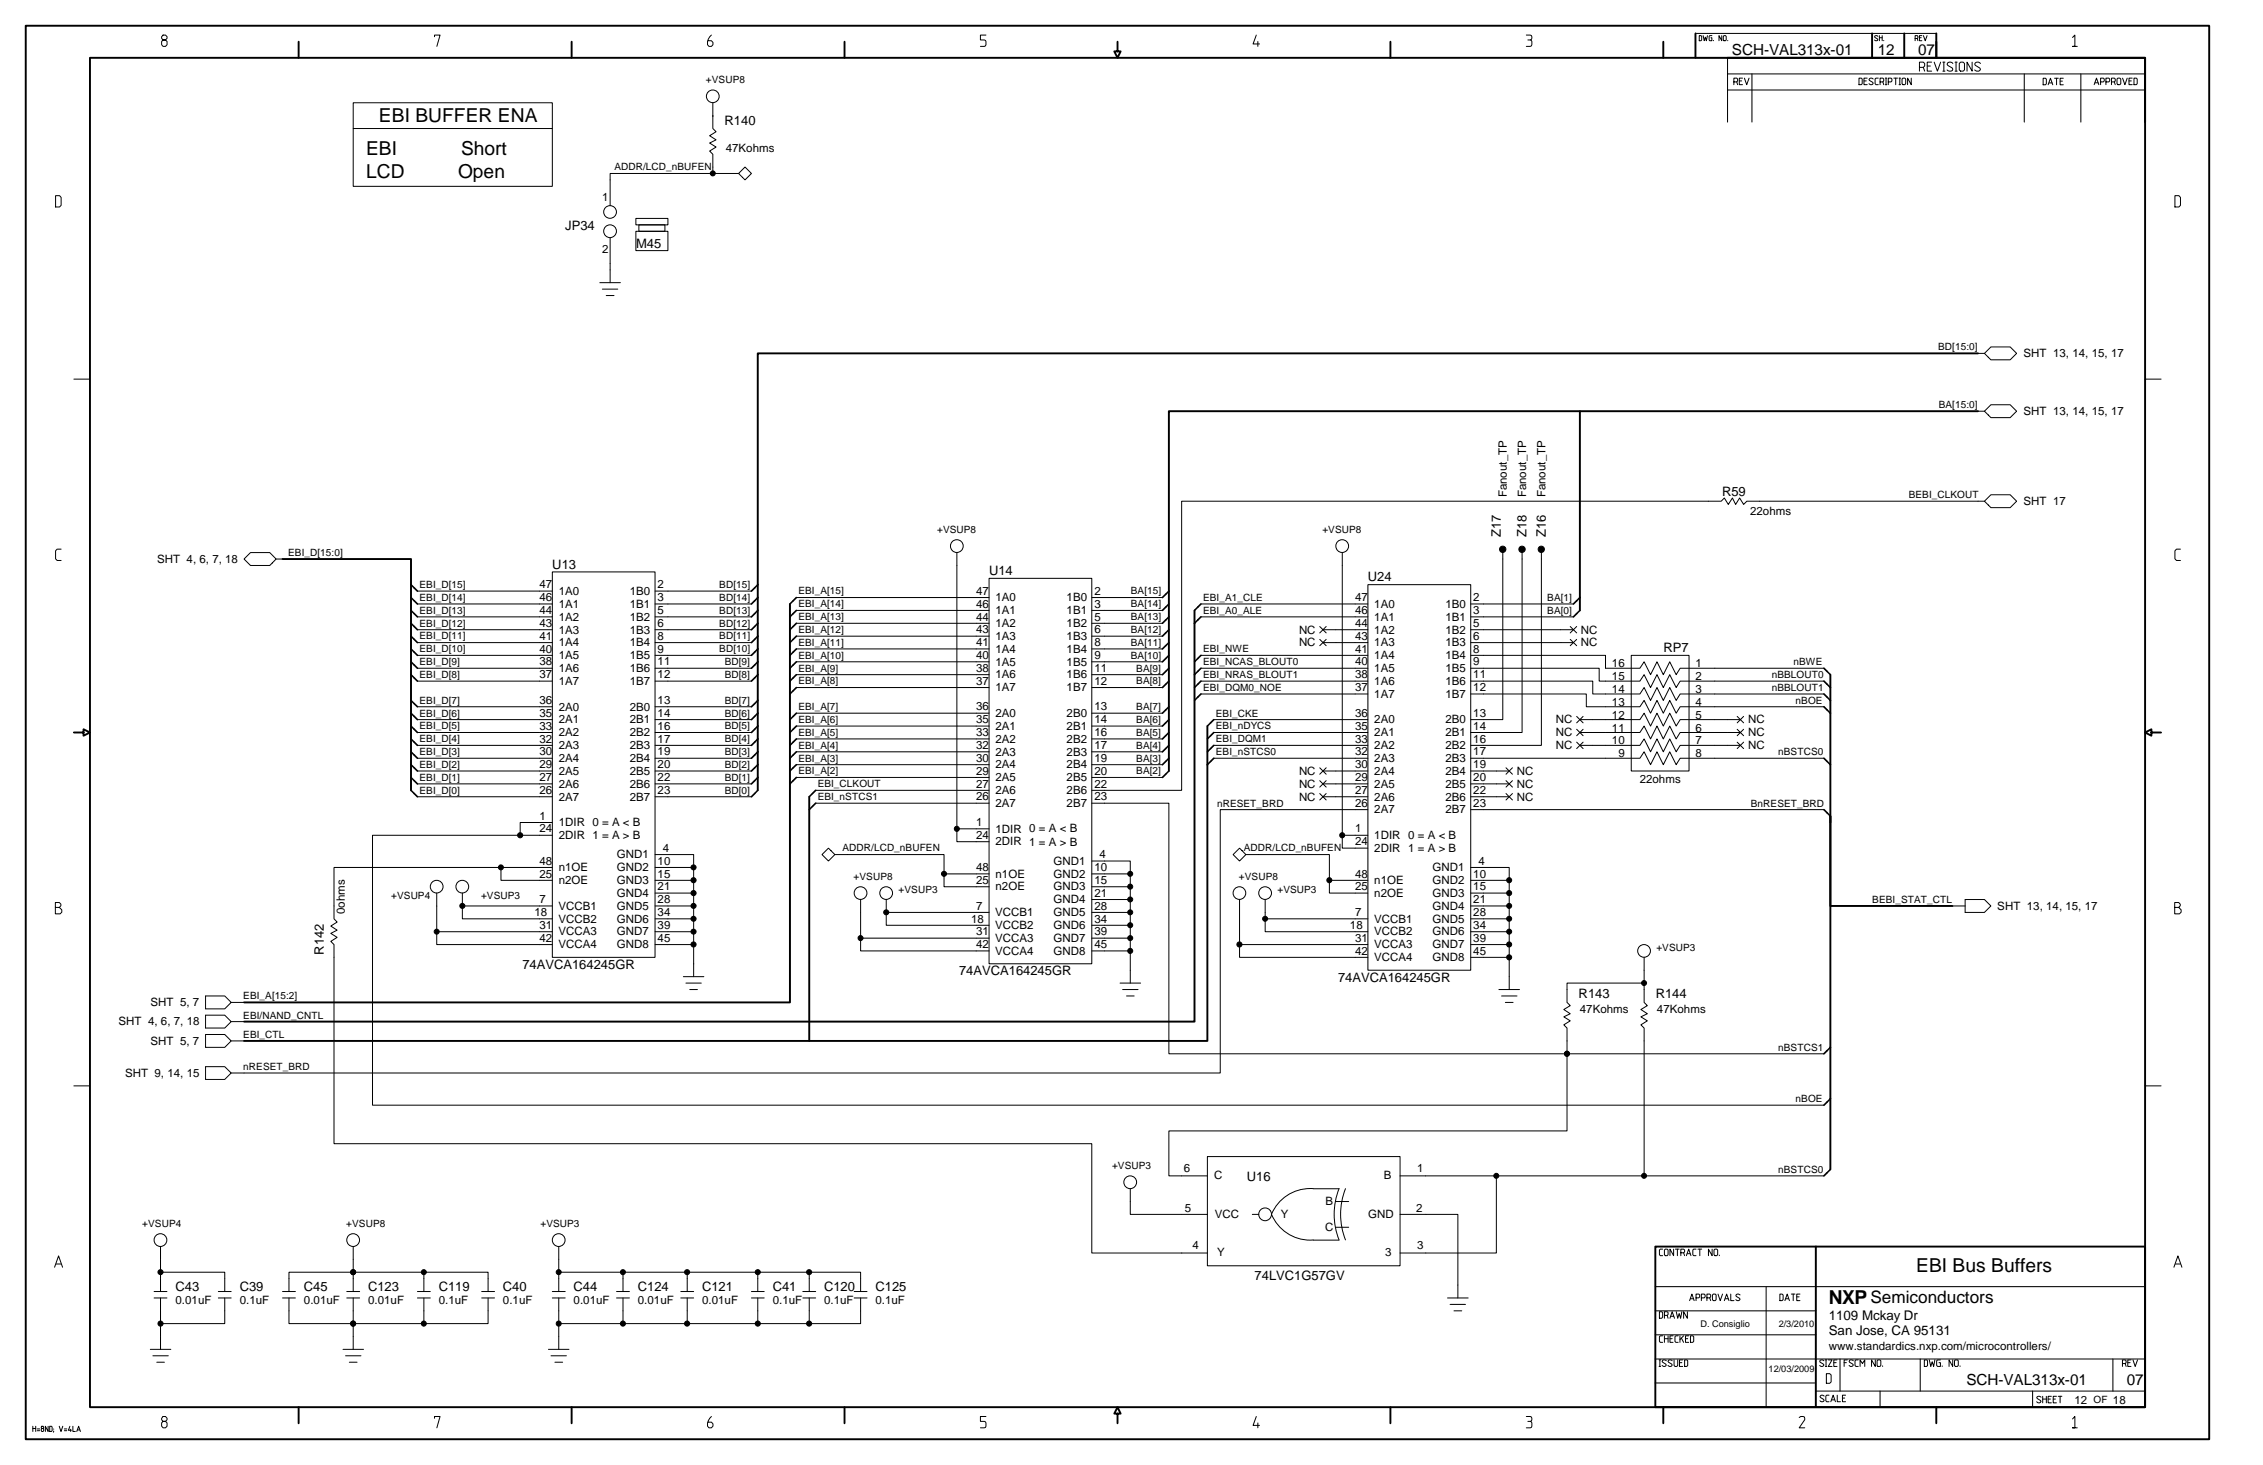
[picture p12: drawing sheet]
<svg xmlns="http://www.w3.org/2000/svg" width="432mm" height="279mm" viewBox="0 0 432 279" stroke-linecap="round" stroke-linejoin="round" font-family="sans-serif">
<defs><g id="words">
<g font-size="3.7">
<text x="72.3" y="23.2">EBI BUFFER ENA</text>
<text x="69.9" y="29.6">EBI</text>
<text x="88" y="29.6">Short</text>
<text x="69.9" y="33.9">LCD</text>
<text x="87.4" y="33.9">Open</text>
<text x="365.6" y="242.5">EBI Bus Buffers</text>
<text x="348.9" y="248.7">NXP</text>
</g>
<text font-size="3.3" x="356.9" y="248.6">Semiconductors</text>
<g font-size="2.9">
<text x="330.5" y="10.5">SCH-VAL313x-01</text>
<text x="358.3" y="10.5">12</text>
<text x="366" y="10.5">07</text>
<text x="375.2" y="264.1">SCH-VAL313x-01</text>
<text x="405.8" y="264.1">07</text>
</g>
<g font-size="2.5">
<text x="138.3" y="23.7">R140</text>
<text x="107.8" y="43.9">JP34</text>
<text x="121.4" y="47.4">M45</text>
<text x="328.6" y="94.6">R59</text>
<text x="286.4" y="102.4" transform="rotate(-90 286.4 102.4)">Z17</text>
<text x="291.3" y="102.4" transform="rotate(-90 291.3 102.4)">Z18</text>
<text x="295" y="102.4" transform="rotate(-90 295 102.4)">Z16</text>
<text x="105.4" y="108.4">U13</text>
<text x="188.7" y="109.7">U14</text>
<text x="261" y="110.9">U24</text>
<text x="317.4" y="124.4">RP7</text>
<text x="61.8" y="182.1" transform="rotate(-90 61.8 182.1)">R142</text>
<text x="99.7" y="184.8">74AVCA164245GR</text>
<text x="183" y="186">74AVCA164245GR</text>
<text x="255.3" y="187.3">74AVCA164245GR</text>
<text x="301.2" y="190.4">R143</text>
<text x="315.9" y="190.4">R144</text>
<text x="237.9" y="225.2">U16</text>
<text x="239.4" y="244.2">74LVC1G57GV</text>
<text x="33.5" y="246.2">C43</text>
<text x="45.7" y="246.2">C39</text>
<text x="58" y="246.2">C45</text>
<text x="70.2" y="246.2">C123</text>
<text x="83.7" y="246.2">C119</text>
<text x="96" y="246.2">C40</text>
<text x="109.5" y="246.2">C44</text>
<text x="121.7" y="246.2">C124</text>
<text x="134" y="246.2">C121</text>
<text x="147.4" y="246.2">C41</text>
<text x="157.2" y="246.2">C120</text>
<text x="167" y="246.2">C125</text>
<text x="348.9" y="251.8">1109 Mckay Dr</text>
<text x="348.9" y="254.7">San Jose, CA 95131</text>
</g>
<g font-size="2.2">
<text x="138.5" y="28.9">47Kohms</text>
<text x="114.9" y="38.2">1</text>
<text x="114.9" y="48.2">2</text>
<text x="386.1" y="68.1">SHT 13, 14, 15, 17</text>
<text x="386.1" y="79.1">SHT 13, 14, 15, 17</text>
<text x="287.5" y="94.9" transform="rotate(-90 287.5 94.9)">Fanout_TP</text>
<text x="291.2" y="94.9" transform="rotate(-90 291.2 94.9)">Fanout_TP</text>
<text x="294.9" y="94.9" transform="rotate(-90 294.9 94.9)">Fanout_TP</text>
<text x="333.9" y="98.1">22ohms</text>
<text x="386.1" y="96.3">SHT 17</text>
<text x="30" y="107.3">SHT 4, 6, 7, 18</text>
<text x="102.9" y="112.2">47</text>
<text x="106.6" y="113.5">1A0</text>
<text x="120.2" y="113.5">1B0</text>
<text x="125.5" y="112.2">2</text>
<text x="186.3" y="113.4">47</text>
<text x="208.8" y="113.4">2</text>
<text x="102.9" y="119.6">43</text>
<text x="102.9" y="117.1">44</text>
<text x="102.9" y="114.7">46</text>
<text x="106.6" y="118.4">1A2</text>
<text x="106.6" y="115.9">1A1</text>
<text x="120.2" y="115.9">1B1</text>
<text x="120.2" y="118.4">1B2</text>
<text x="125.5" y="119.6">6</text>
<text x="125.5" y="117.1">5</text>
<text x="125.5" y="114.7">3</text>
<text x="186.3" y="118.3">44</text>
<text x="186.3" y="115.9">46</text>
<text x="189.9" y="119.6">1A2</text>
<text x="189.9" y="117.1">1A1</text>
<text x="189.9" y="114.7">1A0</text>
<text x="203.5" y="114.7">1B0</text>
<text x="203.5" y="117.1">1B1</text>
<text x="203.5" y="119.6">1B2</text>
<text x="208.8" y="118.3">5</text>
<text x="208.8" y="115.9">3</text>
<text x="258.6" y="119.6">44</text>
<text x="258.6" y="117.1">46</text>
<text x="258.6" y="114.7">47</text>
<text x="262.2" y="118.4">1A1</text>
<text x="262.2" y="115.9">1A0</text>
<text x="275.8" y="115.9">1B0</text>
<text x="275.8" y="118.4">1B1</text>
<text x="281.1" y="119.6">5</text>
<text x="281.1" y="117.1">3</text>
<text x="281.1" y="114.7">2</text>
<text x="102.9" y="124.5">40</text>
<text x="102.9" y="122">41</text>
<text x="106.6" y="123.3">1A4</text>
<text x="106.6" y="125.7">1A5</text>
<text x="106.6" y="120.8">1A3</text>
<text x="120.2" y="120.8">1B3</text>
<text x="120.2" y="125.7">1B5</text>
<text x="120.2" y="123.3">1B4</text>
<text x="125.5" y="124.5">9</text>
<text x="125.5" y="122">8</text>
<text x="186.3" y="125.7">40</text>
<text x="186.3" y="123.2">41</text>
<text x="186.3" y="120.8">43</text>
<text x="189.9" y="124.5">1A4</text>
<text x="189.9" y="122">1A3</text>
<text x="203.5" y="122">1B3</text>
<text x="203.5" y="124.5">1B4</text>
<text x="208.8" y="125.7">9</text>
<text x="208.8" y="123.2">8</text>
<text x="208.8" y="120.8">6</text>
<text x="247.9" y="123.3">NC</text>
<text x="247.9" y="120.8">NC</text>
<text x="258.6" y="124.5">41</text>
<text x="258.6" y="122">43</text>
<text x="262.2" y="125.7">1A4</text>
<text x="262.2" y="123.3">1A3</text>
<text x="262.2" y="120.8">1A2</text>
<text x="275.8" y="120.8">1B2</text>
<text x="275.8" y="123.3">1B3</text>
<text x="275.8" y="125.7">1B4</text>
<text x="281.1" y="124.5">8</text>
<text x="281.1" y="122">6</text>
<text x="301.7" y="123.3">NC</text>
<text x="301.7" y="120.8">NC</text>
<text x="102.9" y="129.4">37</text>
<text x="102.9" y="126.9">38</text>
<text x="106.6" y="128.2">1A6</text>
<text x="106.6" y="130.6">1A7</text>
<text x="120.2" y="130.6">1B7</text>
<text x="120.2" y="128.2">1B6</text>
<text x="125.5" y="129.4">12</text>
<text x="125.5" y="126.9">11</text>
<text x="186.3" y="130.6">37</text>
<text x="186.3" y="128.1">38</text>
<text x="189.9" y="126.9">1A5</text>
<text x="189.9" y="129.4">1A6</text>
<text x="189.9" y="131.8">1A7</text>
<text x="203.5" y="131.8">1B7</text>
<text x="203.5" y="129.4">1B6</text>
<text x="203.5" y="126.9">1B5</text>
<text x="208.8" y="130.6">12</text>
<text x="208.8" y="128.1">11</text>
<text x="258.6" y="131.8">37</text>
<text x="258.6" y="129.4">38</text>
<text x="258.6" y="126.9">40</text>
<text x="262.2" y="128.2">1A5</text>
<text x="262.2" y="130.6">1A6</text>
<text x="275.8" y="130.6">1B6</text>
<text x="275.8" y="128.2">1B5</text>
<text x="281.1" y="131.8">12</text>
<text x="281.1" y="129.4">11</text>
<text x="281.1" y="126.9">9</text>
<text x="307.6" y="127.3">16</text>
<text x="307.6" y="129.7">15</text>
<text x="323.5" y="129.7">2</text>
<text x="323.5" y="127.3">1</text>
<text x="102.9" y="136.7">35</text>
<text x="102.9" y="134.3">36</text>
<text x="106.6" y="135.5">2A0</text>
<text x="106.6" y="138">2A1</text>
<text x="120.2" y="138">2B1</text>
<text x="120.2" y="135.5">2B0</text>
<text x="125.5" y="136.7">14</text>
<text x="125.5" y="134.3">13</text>
<text x="186.3" y="137.9">35</text>
<text x="186.3" y="135.5">36</text>
<text x="189.9" y="136.7">2A0</text>
<text x="203.5" y="136.7">2B0</text>
<text x="208.8" y="137.9">14</text>
<text x="208.8" y="135.5">13</text>
<text x="258.6" y="136.7">36</text>
<text x="262.2" y="138">2A0</text>
<text x="262.2" y="133.1">1A7</text>
<text x="275.8" y="133.1">1B7</text>
<text x="275.8" y="138">2B0</text>
<text x="281.1" y="136.7">13</text>
<text x="296.9" y="138">NC</text>
<text x="307.6" y="132.2">14</text>
<text x="307.6" y="134.6">13</text>
<text x="307.6" y="137.1">12</text>
<text x="323.5" y="137.1">5</text>
<text x="323.5" y="134.6">4</text>
<text x="323.5" y="132.2">3</text>
<text x="333.5" y="138">NC</text>
<text x="102.9" y="141.6">32</text>
<text x="102.9" y="139.2">33</text>
<text x="106.6" y="140.4">2A2</text>
<text x="106.6" y="142.9">2A3</text>
<text x="120.2" y="142.9">2B3</text>
<text x="120.2" y="140.4">2B2</text>
<text x="125.5" y="141.6">17</text>
<text x="125.5" y="139.2">16</text>
<text x="186.3" y="142.9">32</text>
<text x="186.3" y="140.4">33</text>
<text x="189.9" y="139.2">2A1</text>
<text x="189.9" y="141.6">2A2</text>
<text x="203.5" y="141.6">2B2</text>
<text x="203.5" y="139.2">2B1</text>
<text x="208.8" y="142.9">17</text>
<text x="208.8" y="140.4">16</text>
<text x="258.6" y="141.6">33</text>
<text x="258.6" y="139.2">35</text>
<text x="262.2" y="140.4">2A1</text>
<text x="262.2" y="142.9">2A2</text>
<text x="275.8" y="142.9">2B2</text>
<text x="275.8" y="140.4">2B1</text>
<text x="281.1" y="141.6">16</text>
<text x="281.1" y="139.2">14</text>
<text x="296.9" y="140.4">NC</text>
<text x="296.9" y="142.9">NC</text>
<text x="307.6" y="139.5">11</text>
<text x="307.6" y="142">10</text>
<text x="323.5" y="142">7</text>
<text x="323.5" y="139.5">6</text>
<text x="333.5" y="140.4">NC</text>
<text x="333.5" y="142.9">NC</text>
<text x="102.9" y="149">27</text>
<text x="102.9" y="146.5">29</text>
<text x="102.9" y="144.1">30</text>
<text x="106.6" y="147.8">2A5</text>
<text x="106.6" y="145.3">2A4</text>
<text x="120.2" y="145.3">2B4</text>
<text x="120.2" y="147.8">2B5</text>
<text x="125.5" y="149">22</text>
<text x="125.5" y="146.5">20</text>
<text x="125.5" y="144.1">19</text>
<text x="186.3" y="147.7">29</text>
<text x="186.3" y="145.3">30</text>
<text x="189.9" y="144.1">2A3</text>
<text x="189.9" y="149">2A5</text>
<text x="189.9" y="146.5">2A4</text>
<text x="203.5" y="146.5">2B4</text>
<text x="203.5" y="149">2B5</text>
<text x="203.5" y="144.1">2B3</text>
<text x="208.8" y="147.7">20</text>
<text x="208.8" y="145.3">19</text>
<text x="247.9" y="147.8">NC</text>
<text x="258.6" y="149">29</text>
<text x="258.6" y="146.5">30</text>
<text x="258.6" y="144.1">32</text>
<text x="262.2" y="145.3">2A3</text>
<text x="262.2" y="147.8">2A4</text>
<text x="275.8" y="147.8">2B4</text>
<text x="275.8" y="145.3">2B3</text>
<text x="281.1" y="149">20</text>
<text x="281.1" y="146.5">19</text>
<text x="281.1" y="144.1">17</text>
<text x="289.4" y="147.8">NC</text>
<text x="308.8" y="144.4">9</text>
<text x="312.9" y="149.3">22ohms</text>
<text x="323.5" y="144.4">8</text>
<text x="102.9" y="151.4">26</text>
<text x="106.6" y="152.7">2A7</text>
<text x="106.6" y="150.2">2A6</text>
<text x="120.2" y="150.2">2B6</text>
<text x="120.2" y="152.7">2B7</text>
<text x="125.5" y="151.4">23</text>
<text x="186.3" y="152.7">26</text>
<text x="186.3" y="150.2">27</text>
<text x="189.9" y="153.9">2A7</text>
<text x="189.9" y="151.4">2A6</text>
<text x="203.5" y="151.4">2B6</text>
<text x="203.5" y="153.9">2B7</text>
<text x="208.8" y="152.7">23</text>
<text x="208.8" y="150.2">22</text>
<text x="247.9" y="150.2">NC</text>
<text x="247.9" y="152.7">NC</text>
<text x="258.6" y="153.9">26</text>
<text x="258.6" y="151.4">27</text>
<text x="262.2" y="155.1">2A7</text>
<text x="262.2" y="152.7">2A6</text>
<text x="262.2" y="150.2">2A5</text>
<text x="275.8" y="150.2">2B5</text>
<text x="275.8" y="152.7">2B6</text>
<text x="275.8" y="155.1">2B7</text>
<text x="281.1" y="153.9">23</text>
<text x="281.1" y="151.4">22</text>
<text x="289.4" y="150.2">NC</text>
<text x="289.4" y="152.7">NC</text>
<text x="102.9" y="158.8">24</text>
<text x="102.9" y="156.3">1</text>
<text x="106.6" y="160">2DIR 1 = A &gt; B</text>
<text x="106.6" y="157.6">1DIR 0 = A &lt; B</text>
<text x="186.3" y="160">24</text>
<text x="186.3" y="157.5">1</text>
<text x="189.9" y="161.2">2DIR 1 = A &gt; B</text>
<text x="189.9" y="158.8">1DIR 0 = A &lt; B</text>
<text x="258.6" y="161.2">24</text>
<text x="258.6" y="158.8">1</text>
<text x="262.2" y="160">1DIR 0 = A &lt; B</text>
<text x="102.9" y="167.4">25</text>
<text x="102.9" y="164.9">48</text>
<text x="106.6" y="166.2">n1OE</text>
<text x="117.7" y="163.7">GND1</text>
<text x="117.7" y="166.2">GND2</text>
<text x="125.5" y="167.4">15</text>
<text x="125.5" y="164.9">10</text>
<text x="126.5" y="162.5">4</text>
<text x="186.3" y="166.1">48</text>
<text x="189.9" y="167.4">n1OE</text>
<text x="201" y="164.9">GND1</text>
<text x="201" y="167.4">GND2</text>
<text x="208.8" y="166.1">10</text>
<text x="209.8" y="163.7">4</text>
<text x="258.6" y="167.4">48</text>
<text x="262.2" y="162.5">2DIR 1 = A &gt; B</text>
<text x="273.3" y="166.2">GND1</text>
<text x="281.1" y="167.4">10</text>
<text x="282.1" y="164.9">4</text>
<text x="102.9" y="172.3">7</text>
<text x="106.6" y="173.5">VCCB1</text>
<text x="106.6" y="168.6">n2OE</text>
<text x="117.7" y="168.6">GND3</text>
<text x="117.7" y="171">GND4</text>
<text x="117.7" y="173.5">GND5</text>
<text x="125.5" y="172.3">28</text>
<text x="125.5" y="169.8">21</text>
<text x="186.3" y="173.5">7</text>
<text x="186.3" y="168.6">25</text>
<text x="189.9" y="169.8">n2OE</text>
<text x="201" y="169.8">GND3</text>
<text x="201" y="172.3">GND4</text>
<text x="208.8" y="173.5">28</text>
<text x="208.8" y="171">21</text>
<text x="208.8" y="168.6">15</text>
<text x="258.6" y="169.8">25</text>
<text x="262.2" y="168.6">n1OE</text>
<text x="262.2" y="171">n2OE</text>
<text x="273.3" y="168.6">GND2</text>
<text x="273.3" y="171">GND3</text>
<text x="273.3" y="173.5">GND4</text>
<text x="281.1" y="172.3">21</text>
<text x="281.1" y="169.8">15</text>
<text x="381.1" y="173.5">SHT 13, 14, 15, 17</text>
<text x="65.8" y="174.3" transform="rotate(-90 65.8 174.3)">0ohms</text>
<text x="102" y="174.7">18</text>
<text x="102.9" y="179.6">42</text>
<text x="102.9" y="177.2">31</text>
<text x="106.6" y="178.4">VCCA3</text>
<text x="106.6" y="176">VCCB2</text>
<text x="117.7" y="178.4">GND7</text>
<text x="117.7" y="176">GND6</text>
<text x="125.5" y="179.6">45</text>
<text x="125.5" y="177.2">39</text>
<text x="125.5" y="174.7">34</text>
<text x="185.3" y="175.9">18</text>
<text x="186.3" y="178.4">31</text>
<text x="189.9" y="179.6">VCCA3</text>
<text x="189.9" y="177.2">VCCB2</text>
<text x="189.9" y="174.7">VCCB1</text>
<text x="201" y="179.6">GND7</text>
<text x="201" y="177.2">GND6</text>
<text x="201" y="174.7">GND5</text>
<text x="208.8" y="178.4">39</text>
<text x="208.8" y="175.9">34</text>
<text x="257.6" y="177.2">18</text>
<text x="258.6" y="174.7">7</text>
<text x="258.6" y="179.6">31</text>
<text x="262.2" y="178.4">VCCB2</text>
<text x="262.2" y="176">VCCB1</text>
<text x="273.3" y="178.4">GND6</text>
<text x="273.3" y="176">GND5</text>
<text x="281.1" y="179.6">39</text>
<text x="281.1" y="177.2">34</text>
<text x="281.1" y="174.7">28</text>
<text x="106.6" y="180.9">VCCA4</text>
<text x="117.7" y="180.9">GND8</text>
<text x="186.3" y="180.8">42</text>
<text x="189.9" y="182.1">VCCA4</text>
<text x="201" y="182.1">GND8</text>
<text x="208.8" y="180.8">45</text>
<text x="258.6" y="182.1">42</text>
<text x="262.2" y="183.3">VCCA4</text>
<text x="262.2" y="180.9">VCCA3</text>
<text x="273.3" y="183.3">GND8</text>
<text x="273.3" y="180.9">GND7</text>
<text x="281.1" y="182.1">45</text>
<text x="28.7" y="191.9">SHT 5, 7</text>
<text x="22.6" y="195.6">SHT 4, 6, 7, 18</text>
<text x="301.5" y="193.1">47Kohms</text>
<text x="316.2" y="193.1">47Kohms</text>
<text x="28.7" y="199.2">SHT 5, 7</text>
<text x="23.9" y="205.4">SHT 9, 14, 15</text>
<text x="225.9" y="223.6">6</text>
<text x="231.7" y="224.8">C</text>
<text x="264.1" y="224.8">B</text>
<text x="270.4" y="223.6">1</text>
<text x="226.1" y="231.1">5</text>
<text x="231.8" y="232.3">VCC</text>
<text x="244.4" y="232.3">Y</text>
<text x="252.9" y="229.9">B</text>
<text x="261.1" y="232.3">GND</text>
<text x="270.2" y="231.1">2</text>
<text x="227.5" y="238.3">4</text>
<text x="232.2" y="239.5">Y</text>
<text x="252.9" y="234.8">C</text>
<text x="264.3" y="239.5">3</text>
<text x="270.4" y="238.3">3</text>
<text x="33.5" y="248.7">0.01uF</text>
<text x="45.7" y="248.7">0.1uF</text>
<text x="58" y="248.7">0.01uF</text>
<text x="70.2" y="248.7">0.01uF</text>
<text x="83.7" y="248.7">0.1uF</text>
<text x="96" y="248.7">0.1uF</text>
<text x="109.5" y="248.7">0.01uF</text>
<text x="121.7" y="248.7">0.01uF</text>
<text x="134" y="248.7">0.01uF</text>
<text x="147.4" y="248.7">0.1uF</text>
<text x="157.2" y="248.7">0.1uF</text>
<text x="167" y="248.7">0.1uF</text>
<text x="348.9" y="257.5">www.standardics.nxp.com/microcontrollers/</text>
<text x="395.8" y="267.7">12</text>
<text x="403.2" y="267.7">18</text>
</g>
<g font-size="1.9">
<text x="134.7" y="15.9">+VSUP8</text>
<text x="117.2" y="32.5">ADDR/LCD_nBUFEN</text>
<text x="369.8" y="66.8">BD[15:0]</text>
<text x="369.9" y="77.8">BA[15:0]</text>
<text x="364.2" y="95">BEBI_CLKOUT</text>
<text x="178.8" y="101.7">+VSUP8</text>
<text x="252.3" y="101.7">+VSUP8</text>
<text x="55" y="106">EBI_D[15:0]</text>
<text x="80.1" y="112.2">EBI_D[15]</text>
<text x="137.2" y="112.2">BD[15]</text>
<text x="152.3" y="113.4">EBI_A[15]</text>
<text x="215.8" y="113.4">BA[15]</text>
<text x="80.1" y="114.6">EBI_D[14]</text>
<text x="80.1" y="117.1">EBI_D[13]</text>
<text x="80.1" y="119.5">EBI_D[12]</text>
<text x="137.2" y="114.6">BD[14]</text>
<text x="137.2" y="117.1">BD[13]</text>
<text x="137.2" y="119.5">BD[12]</text>
<text x="152.3" y="115.8">EBI_A[14]</text>
<text x="152.3" y="118.3">EBI_A[13]</text>
<text x="215.8" y="115.8">BA[14]</text>
<text x="215.8" y="118.3">BA[13]</text>
<text x="229.6" y="114.6">EBI_A1_CLE</text>
<text x="229.6" y="117.1">EBI_A0_ALE</text>
<text x="295.2" y="114.6">BA[1]</text>
<text x="295.2" y="117.1">BA[0]</text>
<text x="80.1" y="122">EBI_D[11]</text>
<text x="80.1" y="124.4">EBI_D[10]</text>
<text x="137.2" y="122">BD[11]</text>
<text x="137.2" y="124.4">BD[10]</text>
<text x="152.3" y="120.7">EBI_A[12]</text>
<text x="152.3" y="123.2">EBI_A[11]</text>
<text x="152.3" y="125.6">EBI_A[10]</text>
<text x="215.8" y="120.7">BA[12]</text>
<text x="215.8" y="123.2">BA[11]</text>
<text x="215.8" y="125.6">BA[10]</text>
<text x="229.6" y="124.4">EBI_NWE</text>
<text x="80.1" y="126.9">EBI_D[9]</text>
<text x="80.1" y="129.3">EBI_D[8]</text>
<text x="138.3" y="126.9">BD[9]</text>
<text x="138.3" y="129.3">BD[8]</text>
<text x="152.3" y="128.1">EBI_A[9]</text>
<text x="152.3" y="130.5">EBI_A[8]</text>
<text x="216.8" y="128.1">BA[9]</text>
<text x="216.8" y="130.5">BA[8]</text>
<text x="229.6" y="126.9">EBI_NCAS_BLOUT0</text>
<text x="229.6" y="129.3">EBI_NRAS_BLOUT1</text>
<text x="229.6" y="131.8">EBI_DQM0_NOE</text>
<text x="338.1" y="129.3">nBBLOUT0</text>
<text x="338.1" y="131.8">nBBLOUT1</text>
<text x="342.2" y="126.9">nBWE</text>
<text x="80.1" y="134.2">EBI_D[7]</text>
<text x="80.1" y="136.7">EBI_D[6]</text>
<text x="138.3" y="134.2">BD[7]</text>
<text x="138.3" y="136.7">BD[6]</text>
<text x="152.3" y="135.4">EBI_A[7]</text>
<text x="152.3" y="137.9">EBI_A[6]</text>
<text x="216.8" y="135.4">BA[7]</text>
<text x="216.8" y="137.9">BA[6]</text>
<text x="232" y="136.7">EBI_CKE</text>
<text x="342.6" y="134.2">nBOE</text>
<text x="80.1" y="139.1">EBI_D[5]</text>
<text x="80.1" y="141.6">EBI_D[4]</text>
<text x="138.3" y="139.1">BD[5]</text>
<text x="138.3" y="141.6">BD[4]</text>
<text x="152.3" y="140.3">EBI_A[5]</text>
<text x="152.3" y="142.8">EBI_A[4]</text>
<text x="216.8" y="140.3">BA[5]</text>
<text x="216.8" y="142.8">BA[4]</text>
<text x="232" y="139.1">EBI_nDYCS</text>
<text x="232" y="141.6">EBI_DQM1</text>
<text x="80.1" y="144">EBI_D[3]</text>
<text x="80.1" y="146.5">EBI_D[2]</text>
<text x="80.1" y="148.9">EBI_D[1]</text>
<text x="138.3" y="144">BD[3]</text>
<text x="138.3" y="146.5">BD[2]</text>
<text x="138.3" y="148.9">BD[1]</text>
<text x="152.3" y="145.2">EBI_A[3]</text>
<text x="152.3" y="147.7">EBI_A[2]</text>
<text x="216.8" y="145.2">BA[3]</text>
<text x="216.8" y="147.7">BA[2]</text>
<text x="232" y="144">EBI_nSTCS0</text>
<text x="339.3" y="144">nBSTCS0</text>
<text x="80.1" y="151.4">EBI_D[0]</text>
<text x="138.3" y="151.4">BD[0]</text>
<text x="156" y="150.1">EBI_CLKOUT</text>
<text x="156" y="152.6">EBI_nSTCS1</text>
<text x="232.2" y="153.8">nRESET_BRD</text>
<text x="334.1" y="153.8">BnRESET_BRD</text>
<text x="160.8" y="162.4">ADDR/LCD_nBUFEN</text>
<text x="162.9" y="167.8">+VSUP8</text>
<text x="236.4" y="167.8">+VSUP8</text>
<text x="237.3" y="162.4">ADDR/LCD_nBUFEN</text>
<text x="74.7" y="171.5">+VSUP4</text>
<text x="91.8" y="171.5">+VSUP3</text>
<text x="171.5" y="170.3">+VSUP3</text>
<text x="243.8" y="170.3">+VSUP3</text>
<text x="357.3" y="172.2">BEBI_STAT_CTL</text>
<text x="316.1" y="181.3">+VSUP3</text>
<text x="46.4" y="190.6">EBI_A[15:2]</text>
<text x="46.4" y="194.2">EBI/NAND_CNTL</text>
<text x="46.4" y="197.9">EBI_CTL</text>
<text x="339.3" y="200.4">nBSTCS1</text>
<text x="46.4" y="204.1">nRESET_BRD</text>
<text x="342.6" y="210.2">nBOE</text>
<text x="212.2" y="223">+VSUP3</text>
<text x="339.3" y="223.7">nBSTCS0</text>
<text x="27.2" y="234">+VSUP4</text>
<text x="66.1" y="234">+VSUP8</text>
<text x="103.1" y="234">+VSUP3</text>
<text x="399.5" y="267.7">OF</text>
</g>
<g font-size="1.8">
<text x="324.4" y="253">D. Consiglio</text>
<text x="339.4" y="253">2/3/2010</text>
<text x="337.5" y="261.6">12/03/2009</text>
</g>
</g></defs>
<g fill="none" stroke="#000" stroke-width=".19">
<path d="M31.1 6.7l-.3 .3v.3l.3 .3h.5l.3 .3v.6l-.3 .3h-.5l-.3-.3v-.6l.3-.3h.5l.3-.3v-.3l-.3-.3zM67.4 19.6h38v15.9h-38zM82.9 7v-.3h1.1l-.6 2.1M135.7 6.7a2.04 2.04 0 0 0-.7 1.8l.3 .3h.4l.3-.3v-.4l-.3-.3h-.6M136 19.6v2.5M188.1 6.7h-1v.9h.7l.3 .3-.1 .8-.9 .1M239.7 6.7l-.6 1.7h1.2M240 7.9v.9M291.2 6.7h.8a.54 .54 0 0 1 .2 .8l-.2 .1M291.5 7.6l.7 .1 .1 .8-.3 .3h-.8M324.2 6.8h.4l.1 .1v.7l-.1 .2h-.4zM325 6.8l.2 1 .2-.7 .2 .7 .2-1"/>
<path d="M326.6 6.8h-.4l-.1 .1 .1 .9h.4v-.6h-.1M326.9 7.7v.1M328.5 6.8v1l-.5-1v1M329 6.8h.2l.2 .1v.7l-.2 .2h-.2l-.2-.2v-.7zM329.7 7.7v.1M330.8 15.6h.6l.2-.2v-.3l-.2-.2h-.6v1.3M331.4 15.6l.2 .6M331.9 15.4h.4M332.5 14.9h-.6v1.3h.6M332.8 14.9l.5 1.3 .4-1.3M354.7 14.9h.5l.1 .2v.9l-.1 .2h-.5zM355.7 15.4h.4"/>
<path d="M356.3 14.9h-.6v1.3h.6M357.4 15.1a.47 .47 0 0 0-.8 .1l.7 .5v.3a.49 .49 0 0 1-.7 0M358.3 6.9l-.2-.1-.4 .1v.2l.6 .5-.2 .2-.4-.2M358.4 14.9h-.5l-.1 .2v.9l.1 .2h.5M358.6 6.8v1M358.6 7.2h.5M358.7 15.6h.6l.1-.2v-.3l-.1-.2h-.6v1.3M359.1 6.8v1M359.3 15.6l.1 .6M359.4 7.7v.1M359.7 16.2h.3M359.7 14.9h.3"/>
<path d="M359.9 14.9v1.3M360.3 15.6h.5l.2-.2v-.3l-.2-.2h-.5v1.3M361.4 14.9h.7M361.7 14.9v1.3M362.4 16.2h.2M362.4 14.9h.2M362.5 14.9v1.3M363.1 14.9h.4l.1 .2v.9l-.1 .2h-.4l-.2-.2v-.9zM364.7 14.9v1.3l-.7-1.3v1.3M365.4 7.3h.4l.2-.1-.2-.4h-.4v1M365.8 7.3l.2 .5M366.2 12.8h.8l.2-.2v-.5l-.2-.2h-.8v1.7"/>
<path d="M366.2 7.2h.4M366.7 6.8h-.5v1h.5M367 12.8l.2 .8M367 6.8l.3 1 .4-1M367.7 12.6h.6M368.6 11.9h-.9v1.7h.9M369.1 11.9l.6 1.7 .6-1.7M369.5 6.4h-46v4.6h46M370.7 13.6h.4M370.7 11.9h.4M370.9 11.9v1.7M372.6 12.1a.62 .62 0 0 0-1.1 .1l.1 .3 .9 .5 .1 .2-.1 .3a.76 .76 0 0 1-1-.2"/>
<path d="M373 13.6h.4M373 11.9h.4M373.2 11.9v1.7M374.1 11.9h.5l.2 .2v1.2l-.2 .3h-.5l-.3-.3v-1.2zM376.3 11.9v1.7l-1-1.7v1.7M377.9 12.1a.62 .62 0 0 0-1.1 .1l.1 .3 .9 .5 .1 .2-.1 .3a.74 .74 0 0 1-1-.2M389.8 14.9h.5l.2 .2v.9l-.2 .2h-.5zM390.8 16.2l.4-1.3 .5 1.3M391 15.8h.5M392 14.9h.7M392.4 14.9v1.3M393.1 15.5h.4"/>
<path d="M393.7 14.9h-.6v1.3h.6M395.5 7.2l.4-.5v2.1h-.4h.9M399.6 16.2l.4-1.3 .5 1.3M399.8 15.8h.5M400.8 15.6h.5l.2-.2v-.3l-.2-.2h-.5v1.3M401.8 15.6h.6l.1-.2v-.3l-.1-.2h-.6v1.3M402.9 15.6h.5l.2-.2v-.3l-.2-.2h-.5v1.3M403.4 15.6l.2 .6M404.1 14.9h.4l.2 .2v.9l-.2 .2h-.4l-.2-.2v-.9zM405 14.9l.4 1.3 .5-1.3M406.2 15.4h.5M406.8 14.9h-.6v1.3h.6"/>
<path d="M407.2 14.9h.4l.2 .2v.9l-.2 .2h-.4zM10.6 37.3h.8l.3 .4v1.5l-.3 .3h-.8zM67.4 24.5h38M136 22.1h.1M136 22.1v2.4l.6 .6-1.2 .8 1.2 .8-1.2 .6 1.2 .7-1.2 .8 .6 .6v3.7M140.9 33.1h-24.5v6.1M142.2 31.9l1.2 1.2-1.2 1.2-1.3-1.2zM415 37.3h.8l.3 .4v1.5l-.3 .3h-.8zM114.4 53.9h4M114.9 55.1h3M115.7 56.4h1.5M116.4 45.3v8.6"/>
<path d="M121.3 44.1h6.1v3.7h-6.1zM121.3 41.7h6.1v1.2h-6.1zM121.9 42.9h5v1.2h-5zM377.4 67.4h1.3M377.4 78.4h1.3M379.9 66.2h3.7l1.2 1.2-1.2 1.2h-3.7l-1.2-1.2zM379.9 77.2h3.7l1.2 1.2-1.2 1.3h-3.7l-1.2-1.3zM378.7 95.6h-45.4l-.6 .6-.8-1.2-.7 1.2-.6-1.2-.8 1.2-.8-1.2-.6 .6h-102.9v55.1h-17.2M379.9 94.4h3.7l1.2 1.2-1.2 1.2h-3.7l-1.2-1.2zM11.7 104.7h-.8l-.3 .4v1.5l.3 .3h.8M46.6 106.6l1.2-1.2h3.7l1.2 1.2-1.2 1.2h-3.7zM52.7 106.6h1.2"/>
<path d="M105.4 109.1h19.6v73.5h-19.6zM105.4 112.7h-25.7M105.4 115.2h-25.7M105.4 117.6h-25.7M143.4 112.7h-18.4M143.4 115.2h-18.4M143.4 117.6h-18.4M182.6 105.4v55.1h6.1M188.7 110.3h19.6v73.5h-19.6zM188.7 114h-36.7M188.7 116.4h-36.7M188.7 118.9h-36.7"/>
<path d="M208.3 114h13.5M208.3 116.4h13.5M208.3 118.9h13.5M251.8 119.5l1.2 1.2M253 119.5l-1.2 1.2M256.1 105.4v56.4h4.9M261 111.5h19.6v73.5h-19.6zM261 115.2h-31.8M261 117.6h-31.8M280.6 115.2h19.6M280.6 117.6h19.6M286.7 105.4v31.8h-6.1"/>
<path d="M290.4 105.4v34.3h-9.8M294.1 105.4v36.8h-13.5M299.6 119.5l1.2 1.2M300.8 119.5l-1.2 1.2M416.1 104.7h-.8l-.3 .4v1.5l.3 .3h.8M105.4 120.1h-25.7M105.4 122.6h-25.7M105.4 125h-25.7M105.4 127.4h-25.7M105.4 129.9h-25.7M105.4 134.8h-25.7M105.4 137.2h-25.7"/>
<path d="M105.4 139.7h-25.7M143.4 120.1h-18.4M143.4 122.6h-18.4M143.4 125h-18.4M143.4 127.4h-18.4M143.4 129.9h-18.4M143.4 134.8h-18.4M143.4 137.2h-18.4M143.4 139.7h-18.4M188.7 121.3h-36.7M188.7 123.8h-36.7M188.7 126.2h-36.7"/>
<path d="M188.7 128.7h-36.7M188.7 131.1h-36.7M188.7 136h-36.7M188.7 138.5h-36.7M208.3 121.3h13.5M208.3 123.8h13.5M208.3 126.2h13.5M208.3 128.7h13.5M208.3 131.1h13.5M208.3 136h13.5M208.3 138.5h13.5M251.8 121.9l1.2 1.2"/>
<path d="M253 121.9l-1.2 1.2M261 120.1h-8.6M261 122.6h-8.6M261 125h-31.8M261 127.4h-31.8M261 129.9h-31.8M261 137.2h-29.4M261 139.7h-29.4M261 132.4h-31.8M280.6 125h25.7v2.4h6.6l.8-1.2 1.2 2.5 1.3-2.5 1.2 2.5 1.2-2.5 1.2 2.5 .8-1.3h27.4M280.6 127.4h24.5v2.5h7.8l.8-1.2 1.2 2.4 1.3-2.4 1.2 2.4 1.2-2.4 1.2 2.4 .8-1.2h27.4M280.6 129.9h23.3v2.5h9l.8-1.3 1.2 2.5 1.3-2.5 1.2 2.5 1.2-2.5 1.2 2.5 .8-1.2h27.4"/>
<path d="M280.6 132.4h22.1v2.4h10.2l.8-1.2 1.2 2.4 1.3-2.4 1.2 2.4 1.2-2.4 1.2 2.4 .8-1.2h27.4M280.6 120.1h19.6M280.6 122.6h19.6M299.6 121.9l1.2 1.2M300.8 121.9l-1.2 1.2M300.8 136.6l1.3 1.3M300.8 139.1l1.3 1.2M301.5 137.2h11.4l.8-1.2 1.2 2.5 1.3-2.5 1.2 2.5 1.2-2.5 1.2 2.5 .8-1.3h11.5M301.5 139.7h11.4l.8-1.2 1.2 2.4 1.3-2.4 1.2 2.4 1.2-2.4 1.2 2.4 .8-1.2h11.5M302.1 136.6l-1.3 1.3M302.1 139.1l-1.3 1.2M311.3 125h11v22h-11z"/>
<path d="M331.5 136.6l1.2 1.3M331.5 139.1l1.2 1.2M332.7 136.6l-1.2 1.3M332.7 139.1l-1.2 1.2M105.4 156.9h-6.1v2.4M105.4 159.3h-34.3v51.5h276.9M105.4 142.2h-25.7M105.4 144.6h-25.7M105.4 147h-25.7M105.4 149.5h-25.7M105.4 152h-25.7M143.4 142.2h-18.4"/>
<path d="M143.4 144.6h-18.4M143.4 147h-18.4M143.4 149.5h-18.4M143.4 152h-18.4M188.7 140.9h-36.7M188.7 143.4h-36.7M188.7 145.8h-36.7M188.7 148.3h-36.7M188.7 158.1h-6.1M188.7 150.7h-33.1M188.7 153.2h-33.1M208.3 153.2h14.7v47.8h125"/>
<path d="M208.3 140.9h13.5M208.3 143.4h13.5M208.3 145.8h13.5M208.3 148.3h13.5M251.8 148.9l1.2 1.2M251.8 151.3l1.2 1.3M251.8 146.4l1.2 1.3M253 148.9l-1.2 1.2M253 151.3l-1.2 1.3M253 146.4l-1.2 1.3M261 154.4h-28.2v50.2h-188.7M261 142.2h-29.4"/>
<path d="M261 144.6h-29.4M261 147h-8.6M261 149.5h-8.6M261 152h-8.6M261 159.3h-4.9M280.6 144.6h32.3l.8-1.2 1.2 2.4 1.3-2.4 1.2 2.4 1.2-2.4 1.2 2.4 .8-1.2h27.4M280.6 147h7.4M280.6 149.5h7.4M280.6 152h7.4M280.6 154.4h67.4M287.4 148.9l1.2 1.2M287.4 151.3l1.2 1.3"/>
<path d="M287.4 146.4l1.2 1.3M288.6 148.9l-1.2 1.2M288.6 151.3l-1.2 1.3M288.6 146.4l-1.2 1.3M300.8 141.5l1.3 1.3M301.5 142.2h11.4l.8-1.3 1.2 2.5 1.3-2.5 1.2 2.5 1.2-2.5 1.2 2.5 .8-1.2h11.5M302.1 141.5l-1.3 1.3M331.5 141.5l1.2 1.3M332.7 141.5l-1.2 1.3M10.6 173.1h.7l.3-.4v-.3l-.3-.3h-.7v2.2h.9l.3-.3v-.5l-.5-.4M83.3 170.3v9.8h22.1M88.2 172.8v2.4h17.2"/>
<path d="M88.2 170.3v2.5M95.6 165.4v2.5h9.8M105.4 165.4h-41.7v9.8l.6 .7-1.2 .7 1.2 .8-1.2 .6 1.2 .8-1.2 .7 .6 .6v38h144.6v20.9h22.1M105.4 172.8h-17.2M105.4 177.7h-22.1M125 163h7.4v23.3M125 165.4h7.4M125 167.9h7.4M125 170.3h7.4M125 172.8h7.4M125 175.2h7.4M125 177.7h7.4"/>
<path d="M156.8 163l1.3-1.2 1.2 1.2-1.2 1.2zM159.3 163h20.8v6.1h8.6M164.2 171.6v9.8h24.5M169.1 171.6v2.4M169.1 174v2.5h19.6M188.7 166.7h-8.6M188.7 174h-19.6M188.7 178.9h-24.5M208.3 164.2h7.4v23.3M208.3 166.7h7.4M208.3 169.1h7.4M208.3 171.6h7.4"/>
<path d="M208.3 174h7.4M208.3 176.5h7.4M208.3 178.9h7.4M235.3 163l1.2-1.2 1.2 1.2-1.2 1.2zM236.5 171.6v11h24.5M237.7 163h16v7.3h7.3M241.4 171.6v6.1h19.6M261 167.9h-7.3M261 175.2h-19.6M280.6 165.4h7.4v23.3M280.6 167.9h7.4M280.6 170.3h7.4"/>
<path d="M280.6 172.8h7.4M280.6 175.2h7.4M280.6 177.7h7.4M372.5 172.8h2.5M375 171.6h3.7l1.2 1.2-1.2 1.2h-3.7zM415 173.1h.7l.3-.4v-.3l-.3-.3h-.7v2.2h.9l.3-.3v-.5l-.5-.4M39.2 189.9h3.7l1.2 1.3-1.2 1.2h-3.7zM39.2 193.6h3.7l1.2 1.2-1.2 1.3h-3.7zM39.2 197.3h3.7l1.2 1.2-1.2 1.2h-3.7zM44.1 191.2h2.5M44.1 194.8h2.5M44.1 198.5h2.5"/>
<path d="M125 180.1h7.4M130.4 186.3h3.9M130.9 187.5h2.9M131.6 188.7h1.5M208.3 181.4h7.4M213.7 187.5h3.9M214.2 188.7h2.9M214.9 189.9h1.5M261 180.1h-24.5M280.6 180.1h7.4M280.6 182.6h7.4M286 188.7h3.9"/>
<path d="M286.5 189.9h3M287.2 191.2h1.5M313.7 187.5h-14.7v3.7l.6 .6-1.2 .7 1.2 .8-1.2 .6 1.2 .8-1.2 .8 .6 .6v19.6h-76v8.6h7.4M313.7 182.6v8.6l.6 .6-1.2 .7 1.2 .8-1.2 .6 1.2 .8-1.2 .8 .6 .6v28.2M39.2 203.4h3.7l1.2 1.2-1.2 1.3h-3.7zM30.6 237.7v8.6M67.4 237.7v8.6M106.6 237.7v8.6M215.7 226.7v4.9h14.7M230.4 220.6h36.7v20.8h-36.7zM239 231.6h1.2M250.6 226.7a8 8 0 0 0-8 4.9 7.9 7.9 0 0 0 8 4.9"/>
<path d="M250.6 236.5h4.9M250.6 226.7h4.9M254.9 229.2h2.4M254.9 234.1h2.4M255.5 226.7a13.3 13.3 0 0 0 0 9.8M256.7 226.7a13.3 13.3 0 0 0 0 9.8M267.1 224.3h80.9M267.1 231.6h11.1v15.9M285.5 224.3v14.7h-18.4M317.2 238.2h-.4l-.2 .2v.9l.2 .2h.4M317.8 238.2h.3l.2 .2v.9l-.2 .2h-.3l-.2-.2v-.9zM319.3 238.2v1.3l-.7-1.3v1.3"/>
<path d="M319.7 238.2h.7M320.1 238.2v1.3M320.7 238.9h.5l.2-.1v-.4l-.2-.2h-.5v1.3M321.2 238.9l.2 .6M321.8 239.5l.4-1.3 .4 1.3M321.9 239.1h.6M323.6 238.2h-.4l-.2 .2v.9l.2 .2h.4M324 238.2h.7M324.3 238.2v1.3M326.7 238.2v1.3l-.7-1.3v1.3M327.2 238.2h.4l.1 .2v.9l-.1 .2h-.4l-.2-.2v-.9zM328.1 239.4v.1"/>
<path d="M10.4 241.7l.8-2.2 .7 2.2M10.7 241.1h.9M28.7 257.3h3.9M29.2 258.6h2.9M29.4 246.3h2.5M29.4 247.5h2.5M29.9 259.8h1.5M30.6 247.5v4.9M30.6 242.6h12.3v3.7M41.7 246.3h2.4M41.7 247.5h2.4M42.9 247.5v4.9h-12.3v4.9"/>
<path d="M53.9 247.5h2.5M53.9 246.3h2.5M55.1 247.5v4.9h38v-4.9M55.1 246.3v-3.7h38v3.7M65.4 257.3h4M65.9 258.6h3M66.2 247.5h2.4M66.2 246.3h2.4M66.7 259.8h1.4M67.4 247.5v9.8M79.7 247.5h2.4M79.7 246.3h2.4"/>
<path d="M80.9 242.6v3.7M80.9 247.5v4.9M91.9 246.3h2.5M91.9 247.5h2.5M104.6 257.3h4M105.1 258.6h3M105.4 246.3h2.4M105.4 247.5h2.4M105.9 259.8h1.5M106.6 247.5v4.9M106.6 242.6h57.6v3.7M117.6 246.3h2.5"/>
<path d="M117.6 247.5h2.5M118.9 242.6v3.7M118.9 247.5v4.9M129.9 246.3h2.5M129.9 247.5h2.5M131.1 242.6v3.7M131.1 247.5v4.9M143.4 246.3h2.4M143.4 247.5h2.4M144.6 242.6v3.7M144.6 247.5v4.9M153.2 246.3h2.4"/>
<path d="M153.2 247.5h2.4M154.4 242.6v3.7M154.4 247.5v4.9M163 246.3h2.4M163 247.5h2.4M164.2 247.5v4.9h-57.6v4.9M276.2 247.5h3.9M276.7 248.8h2.9M277.4 250h1.5M316.6 259.4h.3M316.6 250.2h.5l.1 .1v.9l-.1 .2h-.5zM316.7 259.4v1.2"/>
<path d="M317.2 254.8h-.4l-.2 .1v.9l.2 .2h.4M317.6 254.8v1.2M317.6 255.3h.7M317.6 250.9h.5l.2-.2v-.4l-.2-.1h-.5v1.2M317.9 259.5l-.1-.1a.44 .44 0 0 0-.7 .2l.7 .6 .1 .1-.1 .2a.47 .47 0 0 1-.7-.1M318.1 250.9l.2 .5M318.3 254.8v1.2M318.6 255.3h.5M318.6 251.4l.5-1.2 .4 1.2M318.8 251h.5M319.1 259.5a.47 .47 0 0 0-.8 .1l.7 .6v.3a.49 .49 0 0 1-.7-.1M319.2 254.8h-.6v1.2h.6"/>
<path d="M319.4 259.4v1l.2 .2h.4l.1-.2v-1M319.8 250.2l.3 1.2 .3-.9 .3 .9 .2-1.2M320.2 254.8h-.4l-.2 .1v.9l.2 .2h.4M320.5 259.9h.4M320.5 254.8v1.2M320.8 255.2l.4 .8M321.1 259.4h-.6v1.2h.6M321.2 254.8l-.7 .7M321.4 259.4h.5l.1 .1v.9l-.1 .2h-.5zM321.6 255.3h.4M322 250.2v1.2l-.8-1.2v1.2M322.2 254.8h-.6v1.2h.6"/>
<path d="M322.4 248.1l.4-1.3 .5 1.3M322.6 254.8h.4l.2 .1v.9l-.2 .2h-.4zM322.6 247.7h.5M323.6 247.5h.5l.2-.2v-.3l-.2-.2h-.5v1.3M324.6 247.5h.6l.2-.2v-.3l-.2-.2h-.6v1.3M325.7 247.5h.5l.2-.2v-.3l-.2-.2h-.5v1.3M326.2 247.5l.2 .6M326.9 246.8h.4l.1 .2v.9l-.1 .2h-.4l-.2-.2v-.9zM327.8 246.8l.4 1.3 .5-1.3M329 248.1l.5-1.3 .4 1.3M329.2 247.7h.5M330.2 246.8v1.3h.7"/>
<path d="M332 247a.47 .47 0 0 0-.8 .1l.8 .7-.3 .3-.5-.2M337 245.4v23M339.6 246.8h.4l.2 .2v.9l-.2 .2h-.4zM340.6 248.1l.4-1.3 .4 1.3M340.7 247.7h.6M341.8 246.8h.7M342.2 246.8v1.3M342.8 247.3h.5M343.5 246.8h-.7v1.3h.7M348 259.5l-.3-.1h-.4v.4l.7 .5-.3 .3-.5-.2M348.3 259.4h.3M348.4 259.4v1.2"/>
<path d="M348.8 259.4h.8l-.8 1.2h.8M349.9 259.9h.5M350.5 259.4h-.6v1.2h.6M351.9 259.9h.4M352.5 259.4h-.6v1.2M353.6 259.5l-.2-.1h-.5v.4l.7 .5-.2 .3-.6-.2M354.6 259.4h-.5l-.2 .1v.9l.2 .2h.5M357.8 259.4v1.2l-.7-1.2v1.2M358.3 259.4h.4l.2 .1v.9l-.2 .2h-.4l-.1-.2v-.9zM367.2 259.4h.4l.2 .1v.9l-.2 .2h-.4zM368.1 259.4l.3 1.2 .3-.9 .3 .9 .2-1.2M370.2 259.4h-.5l-.2 .1v.9l.2 .2h.5v-.7h-.2"/>
<path d="M372.6 259.4v1.2l-.7-1.2v1.2M373.1 259.4h.4l.2 .1v.9l-.2 .2h-.4l-.2-.2v-.9zM406 259.9h.4M406.6 259.4h-.6v1.2h.6M407 259.4l.4 1.2 .5-1.2M414.8 241.7l.8-2.2 .7 2.2M415.1 241.1h.9M6.3 272v1M6.3 272.4h.5M6.8 272v1M7.1 272.9h.5M7.1 272.5h.5"/>
<path d="M8 272l-.1 .3 .4 .3-.1 .4h-.2l-.1-.4 .3-.2 .1-.2zM9.2 272v1l-.5-1v1M9.5 272h.3l.1 .2v.7l-.1 .1h-.3zM10.2 272.9v.2M10.2 272.5v.1M11.3 272l.3 1 .4-1M12.3 272.9h.4M12.3 272.5h.4M13.3 272l-.2 .8h.5M13.5 272.6v.4M13.9 272v1h.5M14.6 273l.4-1 .3 1"/>
<path d="M14.8 272.7h.4M31.1 270.2l-.3 .3v.3l.3 .3h.5l.3 .3v.6l-.3 .3h-.5l-.3-.3v-.6l.3-.3h.5l.3-.3v-.3l-.3-.3zM82.9 270.5v-.3h1.1l-.6 2.1M135.7 270.2a2.1 2.1 0 0 0-.7 1.8l.3 .3h.4l.3-.3v-.5l-.3-.3h-.6M188.1 270.2h-1v.9h.7l.3 .3-.1 .8-.9 .1M239.7 270.2l-.6 1.6h1.2M240 271.4v.9M291.2 270.2h.8a.5 .5 0 0 1 .3 .4 .5 .5 0 0 1-.3 .5M291.5 271.1l.7 .1 .1 .8-.1 .2-.2 .1h-.8M316.6 260.6h.3M343.3 270.3l.3-.1h.5l.2 .1 .1 .2v.3l-1.1 1.5h1.1M348.1 266.3a.47 .47 0 0 0-.8 .1l.8 .7a.45 .45 0 0 1-.8 0"/>
<path d="M348.3 260.6h.3M348.5 262h.6l.3 .2v1.3l-.3 .3h-.6zM349 266.1h-.4l-.2 .2v.8l.2 .2h.4M349.3 267.3l.5-1.2 .4 1.2M349.5 267h.6M350.6 266.1v1.2h.6M351.6 266.6h.4M352.1 266.1h-.5v1.2h.5M354.9 260.6v-1.2l.5 .7 .4-.7v1.2M359.2 260.5v.1M370.6 260.5v.1M374 260.5v.1"/>
<path d="M389.4 266.5l-.5-.2-.3 .3 .7 .5 .1 .2-.1 .1a.47 .47 0 0 1-.7-.1M389.8 266.3v1.2M389.8 266.8h.7M390.5 266.3v1.2M390.8 266.8h.4M391.4 266.3h-.6v1.2h.6M391.8 266.8h.4M392.4 266.3h-.6v1.2h.6M392.7 266.3h.7M393.1 266.3v1.2M395.5 270.6l.4-.4v2.1h-.4h.9M405 260.1h.5l.2-.2v-.4l-.2-.1h-.5v1.2"/>
<path d="M405.5 260.1l.2 .5"/>
<circle cx="136" cy="18.4" r="1.21"/>
<circle cx="116.4" cy="44.1" r="1.22"/>
<circle cx="116.4" cy="40.4" r="1.21"/>
<circle cx="182.6" cy="104.1" r="1.22"/>
<circle cx="256.1" cy="104.1" r="1.22"/>
<circle cx="83.3" cy="169.1" r="1.21"/>
<circle cx="88.2" cy="169.1" r="1.21"/>
<circle cx="164.2" cy="170.3" r="1.21"/>
<circle cx="169.1" cy="170.3" r="1.21"/>
<circle cx="236.5" cy="170.3" r="1.21"/>
<circle cx="241.4" cy="170.3" r="1.21"/>
<circle cx="313.7" cy="181.4" r="1.21"/>
<circle cx="30.6" cy="236.5" r="1.22"/>
<circle cx="67.4" cy="236.5" r="1.22"/>
<circle cx="106.6" cy="236.5" r="1.22"/>
<circle cx="215.7" cy="225.5" r="1.22"/>
<circle cx="241.4" cy="231.6" r="1.22"/>
</g>
<g fill="#000" stroke="#000" stroke-width=".19">
<circle cx="136" cy="33.1" r=".48"/>
<circle cx="286.7" cy="104.8" r=".61"/>
<circle cx="290.4" cy="104.8" r=".61"/>
<circle cx="294.1" cy="104.8" r=".6"/>
<circle cx="99.3" cy="159.3" r=".49"/>
<circle cx="182.6" cy="158.1" r=".48"/>
<circle cx="256.1" cy="159.3" r=".48"/>
<circle cx="83.3" cy="177.7" r=".48"/>
<circle cx="88.2" cy="172.8" r=".48"/>
<circle cx="95.6" cy="165.4" r=".48"/>
<circle cx="132.3" cy="167.9" r=".49"/>
<circle cx="132.3" cy="170.3" r=".49"/>
<circle cx="132.3" cy="165.4" r=".48"/>
<circle cx="132.3" cy="175.2" r=".48"/>
<circle cx="132.3" cy="177.7" r=".48"/>
<circle cx="132.3" cy="172.8" r=".48"/>
<circle cx="164.2" cy="178.9" r=".48"/>
<circle cx="169.1" cy="174" r=".48"/>
<circle cx="180.1" cy="166.7" r=".48"/>
<circle cx="215.7" cy="169.1" r=".48"/>
<circle cx="215.7" cy="171.5" r=".48"/>
<circle cx="215.7" cy="166.7" r=".48"/>
<circle cx="215.7" cy="176.5" r=".48"/>
<circle cx="215.7" cy="174" r=".48"/>
<circle cx="215.7" cy="178.9" r=".48"/>
<circle cx="241.4" cy="175.2" r=".48"/>
<circle cx="253.6" cy="167.9" r=".48"/>
<circle cx="288" cy="170.3" r=".48"/>
<circle cx="288" cy="167.9" r=".48"/>
<circle cx="288" cy="172.8" r=".48"/>
<circle cx="288" cy="177.7" r=".48"/>
<circle cx="288" cy="175.2" r=".48"/>
<circle cx="132.3" cy="180.1" r=".49"/>
<circle cx="215.7" cy="181.4" r=".48"/>
<circle cx="236.5" cy="180.1" r=".49"/>
<circle cx="288" cy="180.1" r=".48"/>
<circle cx="288" cy="182.6" r=".48"/>
<circle cx="313.7" cy="187.5" r=".48"/>
<circle cx="299" cy="201" r=".48"/>
<circle cx="285.5" cy="224.2" r=".48"/>
<circle cx="313.7" cy="224.2" r=".48"/>
<circle cx="30.6" cy="252.4" r=".49"/>
<circle cx="30.6" cy="242.6" r=".48"/>
<circle cx="67.4" cy="252.4" r=".48"/>
<circle cx="67.4" cy="242.6" r=".48"/>
<circle cx="80.9" cy="252.4" r=".48"/>
<circle cx="80.9" cy="242.6" r=".48"/>
<circle cx="106.6" cy="252.4" r=".48"/>
<circle cx="106.6" cy="242.6" r=".48"/>
<circle cx="118.9" cy="252.4" r=".48"/>
<circle cx="118.9" cy="242.6" r=".48"/>
<circle cx="131.1" cy="252.4" r=".49"/>
<circle cx="131.1" cy="242.6" r=".48"/>
<circle cx="144.6" cy="252.4" r=".49"/>
<circle cx="144.6" cy="242.6" r=".48"/>
<circle cx="154.4" cy="252.4" r=".49"/>
<circle cx="154.4" cy="242.6" r=".48"/>
</g>
<g fill="none" stroke="#000" stroke-width=".37">
<path d="M4.9 4.9h416.6v269.6h-416.6zM17.2 11h392.1v257.4h-392.1zM57 8v3M109.1 8v3M161.1 8v3M213.2 8v1.8h-.6l.6 1.2 .6-1.2h-.6M265.3 8v3M317.4 8v3M323.5 6.4v4.6M329.6 11h79.7v12.3M357.2 6.4v4.6M363.3 6.4v4.6"/>
<path d="M369.5 6.4v4.6M301.5 78.4v38M377.4 78.4h-154.4v68.6M377.4 67.4h-232.8v83.3M53.9 106.6h24.5v44.1M150.7 115.2v76h-104.1M227.9 116.4v78.4h-181.3M14.1 139.7h1.8v.6l1.3-.6-1.3-.6v.6M230.4 138.5v60h-183.8M349.2 128.7v94.3M410.5 139.7v.6l-1.2-.6 1.2-.6v.6h1.8M154.4 152v46.5"/>
<path d="M349.2 155.6v17.2h23.3M315.8 237.7h93.5v30.7h-93.5zM346.5 237.7v30.7M57 268.4v3M109.1 268.4v3M161.1 268.4v3M213.2 269.6h-.6l.6-1.2 .6 1.2h-.6v1.8M265.3 268.4v3M317.4 268.4v3M369.5 268.4v3"/>
</g>
<g fill="none" stroke="#000" stroke-width=".2">
<path d="M329.6 11v12.3M329.6 17.2h79.7M329.6 14.1h79.7M334.3 14.1v9.2M386.2 14.1v9.2M397 14.1v9.2M14.1 72.3h3.1M409.3 72.3h3M14.1 207.1h3.1M409.3 207.1h3M315.8 245.4h93.5M315.8 254.6h30.7"/>
<path d="M315.8 250h30.7M315.8 259.2h93.5M351.1 259.2v6.1M366.4 259.2v6.1M403.2 259.2v6.1M315.8 263.8h30.7M346.5 265.3h62.8M358.7 265.3v3.1M387.8 265.3v3.1"/>
</g>
<g fill="none" stroke="#000" stroke-width=".29">
<path d="M78.4 111.5l.6 .6M78.4 114l.6 .6M78.4 116.4l.6 .6M78.4 118.9l.6 .6M144.6 111.5l-.6 .6M144.6 114l-.6 .6M144.6 116.4l-.6 .6M144.6 118.9l-.6 .6M151.3 114.6l-.6 .6M151.3 117l-.6 .6M151.3 119.5l-.6 .6M223 112.7l-.6 .6"/>
<path d="M223 115.2l-.6 .6M223 117.6l-.6 .7M228.5 115.8l-.6 .6M228.5 118.3l-.6 .6M301.5 114l-.7 .6M301.5 116.4l-.7 .6M78.4 121.3l.6 .6M78.4 123.8l.6 .6M78.4 126.2l.6 .6M78.4 128.7l.6 .6M78.4 133.6l.6 .6M78.4 136l.6 .6"/>
<path d="M78.4 138.5l.6 .6M144.6 121.3l-.6 .6M144.6 123.8l-.6 .6M144.6 126.2l-.6 .6M144.6 128.7l-.6 .6M144.6 133.6l-.6 .6M144.6 136l-.6 .6M144.6 138.5l-.6 .6M151.3 139.1l-.6 .6M151.3 121.9l-.6 .7M151.3 124.4l-.6 .6M151.3 126.8l-.6 .6"/>
<path d="M151.3 129.3l-.6 .6M151.3 131.7l-.6 .7M151.3 136.6l-.6 .6M223 120.1l-.6 .6M223 122.6l-.6 .5M223 125l-.6 .6M223 127.4l-.6 .7M223 129.9l-.6 .6M223 134.8l-.6 .6M223 137.2l-.6 .7M223 139.7l-.6 .6M228.5 128.1l-.6 .6"/>
<path d="M228.5 130.5l-.6 .6M228.5 133l-.6 .6M228.5 125.6l-.6 .6M231 137.9l-.6 .6M348.6 130.5l.7 .6M348.6 133l.7 .6M348.6 135.4l.7 .6M348.6 128.1l.7 .6M78.4 140.9l.6 .6M78.4 143.4l.6 .6M78.4 145.8l.6 .6M78.4 148.3l.6 .6"/>
<path d="M78.4 150.7l.6 .6M144.6 140.9l-.6 .6M144.6 143.4l-.6 .6M144.6 145.8l-.6 .6M144.6 148.3l-.6 .6M144.6 150.7l-.6 .6M151.3 141.5l-.6 .7M151.3 144l-.6 .6M151.3 146.4l-.6 .6M151.3 148.9l-.6 .6M155 151.3l-.6 .7M155 153.8l-.6 .6"/>
<path d="M223 142.2l-.6 .6M223 144.6l-.6 .6M223 147l-.6 .7M231 140.3l-.6 .6M231 142.8l-.6 .6M231 145.2l-.6 .6M348.6 155l.7 .6M348.6 145.2l.7 .6M349.3 199.7l-.7 .7M349.3 209.5l-.7 .7M349.3 223l-.7 .6"/>
</g>
<g fill="none" stroke="#000" stroke-width=".32">
<path d="M79 112.1l.7 .6M79 114.6l.7 .6M79 117l.7 .6M79 119.5l.7 .6M144 112.1l-.6 .6M144 114.6l-.6 .6M144 117l-.6 .6M144 119.5l-.6 .6M152 114l-.7 .6M152 116.4l-.7 .6M152 118.9l-.7 .6M222.4 113.3l-.6 .7"/>
<path d="M222.4 115.8l-.6 .6M222.4 118.3l-.6 .6M229.2 115.2l-.7 .6M229.2 117.6l-.7 .7M300.8 114.6l-.6 .6M300.8 117l-.6 .6M79 121.9l.7 .7M79 124.4l.7 .6M79 126.8l.7 .6M79 129.3l.7 .6M79 134.2l.7 .6M79 136.6l.7 .6"/>
<path d="M79 139.1l.7 .6M144 121.9l-.6 .7M144 124.4l-.6 .6M144 126.8l-.6 .6M144 129.3l-.6 .6M144 134.2l-.6 .6M144 136.6l-.6 .6M144 139.1l-.6 .6M152 121.3l-.7 .6M152 128.7l-.7 .6M152 131.1l-.7 .6M152 136l-.7 .6"/>
<path d="M152 138.5l-.7 .6M152 123.8l-.7 .6M152 126.2l-.7 .6M222.4 120.7l-.6 .6M222.4 123.1l-.6 .7M222.4 125.6l-.6 .6M222.4 128.1l-.6 .6M222.4 130.5l-.6 .6M222.4 135.4l-.6 .6M222.4 137.9l-.6 .6M229.2 127.4l-.7 .7M229.2 129.9l-.7 .6"/>
<path d="M229.2 132.4l-.7 .6M229.2 125l-.7 .6M231.6 137.2l-.6 .7M231.6 139.7l-.6 .6M348 129.9l.6 .6M348 132.4l.6 .6M348 134.8l.6 .6M348 127.4l.6 .7M79 141.5l.7 .7M79 144l.7 .6M79 146.4l.7 .6M79 148.9l.7 .6"/>
<path d="M79 151.3l.7 .7M144 141.5l-.6 .7M144 144l-.6 .6M144 146.4l-.6 .6M144 148.9l-.6 .6M144 151.3l-.6 .7M152 143.4l-.7 .6M152 140.9l-.7 .6M152 145.8l-.7 .6M152 148.3l-.7 .6M155.6 150.7l-.6 .6M155.6 153.2l-.6 .6"/>
<path d="M222.4 140.3l-.6 .6M222.4 142.8l-.6 .6M222.4 145.2l-.6 .6M222.4 147.7l-.6 .6M231.6 142.2l-.6 .6M231.6 144.6l-.6 .6M348 154.4l.6 .6M348 144.6l.6 .6M348.6 210.2l-.6 .6M348.6 200.4l-.6 .6M348.6 223.6l-.6 .7"/>
</g>
<use href="#words"/>
</svg>
